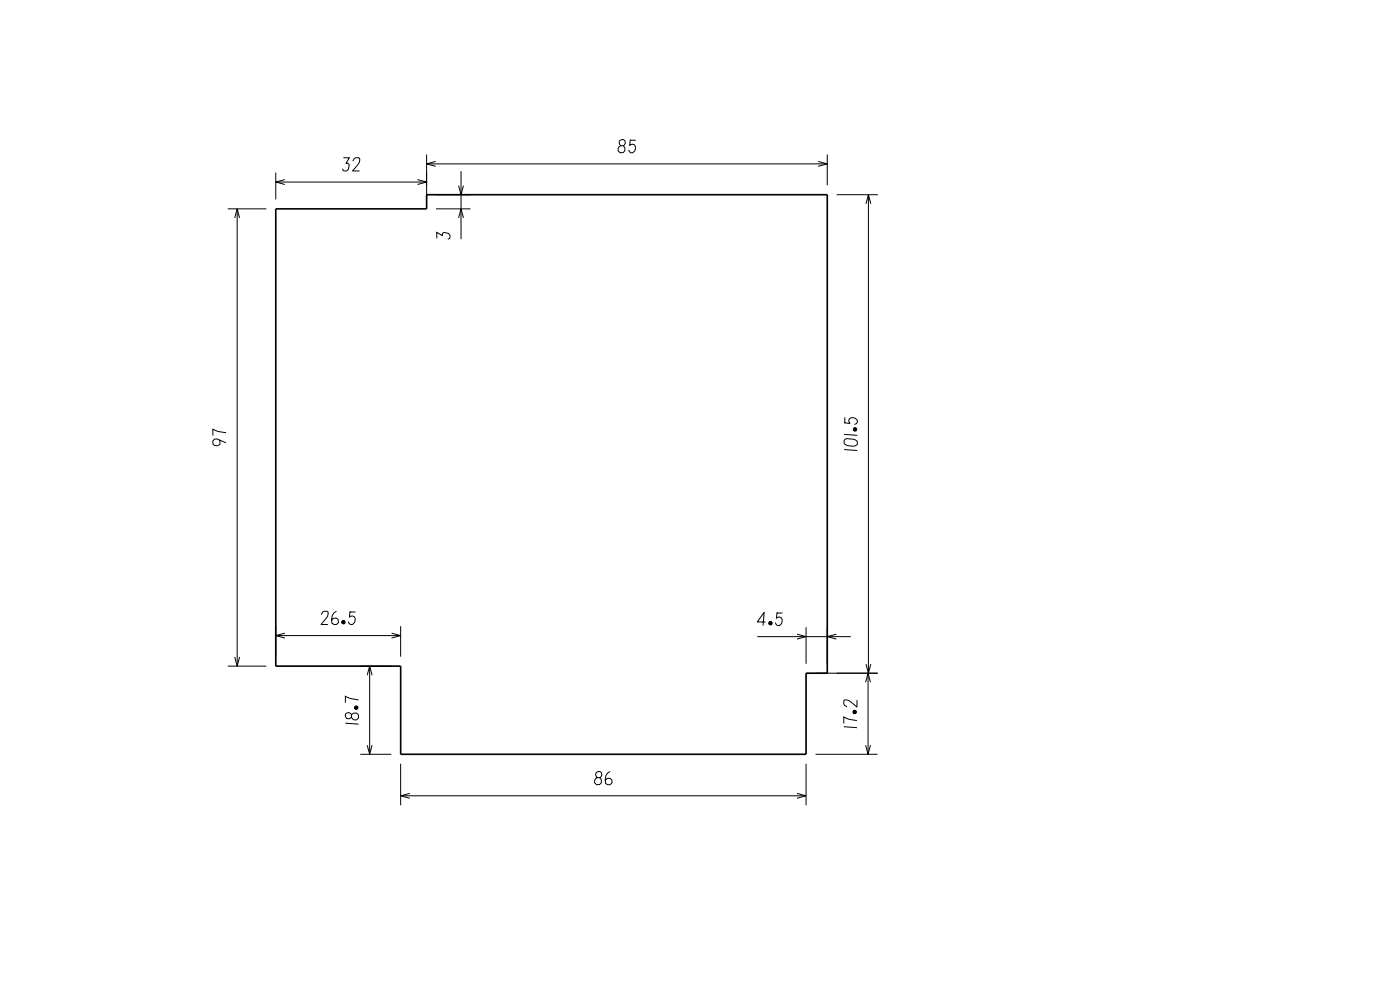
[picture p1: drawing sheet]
<svg xmlns="http://www.w3.org/2000/svg" width="297mm" height="210mm" viewBox="0 0 297 210" stroke-linecap="round" stroke-linejoin="round" font-family="sans-serif">
<g fill="none" stroke="#000" stroke-width=".21">
<path d="M58.5 36.6v5.7M58.5 38.6h32M60.4 38.1l-1.9 .5 1.9 .5M72.8 33.5h1.3l-.7 1.2 .3-.1 .4 .4-.2 1a.7 .7 0 0 1-1.2 0v-.2M74.8 34.2l.4-.6 .3-.1 .8 .1-.1 .9-1.4 1.8h1.5M88.6 38.1l1.9 .5-1.9 .5M90.5 32.8v9.5M90.5 34.8h85M92.4 34.2l-1.9 .6 1.9 .5M97.3 39.4l.5 1.9 .5-1.9M97.8 36.3v14.4M131.3 31.1l.4-.2h.5l.4 .5v.6l-.4 .4h-.7l-.4-.4v-.5z"/>
<path d="M131.7 30.9l-.4-.6 .1-.4 .5-.3h.4l.3 .3 .1 .4-.5 .6M133.7 29.6l-.1 1.3 .6-.3a.87 .87 0 0 1 .5 1.4l-.5 .4h-.4l-.3-.2-.1-.4M133.7 29.7h1.2M173.6 34.2l1.9 .6-1.9 .5M175.5 32.8v6.5M48.3 44.3h8.2M49.8 46.2l.5-1.9 .5 1.9M50.3 44.3v97M92.5 41.3h7.3M92.5 44.3h7.3M92.7 50.6v-1.3l1.2 .7-.1-.3 .4-.4 .9 .2a.7 .7 0 0 1 .1 1.2h-.2M97.3 46.2l.5-1.9 .5 1.9"/>
<path d="M177.5 41.3h8.7M183.7 43.2l.5-1.9 .5 1.9M184.2 41.3v101.5M46.5 93.3l.2 .9-.3 .3-.5 .1-.5-.2-.2-.3v-.6l.3-.3 .5-.1 2 .8M48 91.8l-1.8-.3-1-.5v1.4M179.1 95.4l2.8 .2M179.1 92.1l2.8 .3M179.1 89.7l1.2 .1-.2-.6a.87 .87 0 0 1 1.4-.5l.4 .5v.4l-.3 .3-.4 .1M179.2 88.5v1.2M179.2 93.2a2.63 2.63 0 0 1 2.7 .4v.6a2.14 2.14 0 0 1-2.6 .1l-.2-.3v-.5zM181.2 90.8v.6M181.4 90.7v.7"/>
<path d="M181.6 90.8v.6M49.8 139.4l.5 1.9 .5-1.9M58.5 132.8v6.5M58.5 134.8h26.5M60.4 134.3l-1.9 .5 1.9 .5M68.1 130.4l.4-.6 .3-.1 .8 .1-.1 .9-1.4 1.8h1.5M71.4 129.7a1.96 1.96 0 0 0-1 2.5l.5 .3h.5l.4-.4-.1-.7-.4-.3h-.5l-.4 .4M72.5 132h.7M72.6 132.2h.5M72.6 131.8h.5M74.3 129.7l-.2 1.2 .6-.2a.87 .87 0 0 1 .5 1.4l-.4 .4h-.4l-.4-.3-.1-.4M74.3 129.8h1.1"/>
<path d="M83.1 134.3l1.9 .5-1.9 .5M85 132.8v6.5M160.6 135h19.9M162.4 131.9h-1.8l1.5-2-.2 2.8M163.1 132.2h.7M163.2 132h.5M163.2 132.4h.5M164.8 129.9l-.1 1.3 .6-.3a.87 .87 0 0 1 .5 1.4l-.4 .4h-.5l-.3-.2-.1-.4M164.8 130h1.2M169.1 134.5l1.9 .5-1.9 .6M171 133v7.8M175.5 133v7.8"/>
<path d="M177.4 134.5l-1.9 .5 1.9 .6M48.3 141.3h8.2M73.3 153.4l2.8 .2M74.6 151.6l.4-.3h.6l.4 .3 .1 .7-.5 .4h-.5l-.5-.6zM74.6 151.6l-.6-.4-.5 .1-.2 .2v.5l.2 .4 .4 .1 .7-.4M75.4 149.8v.6M75.6 149.8v.7M75.8 149.8v.6M76.1 148.5l-1.7-.3-1.1-.5v1.4M76.4 141.3h6.6M77.9 143.2l.5-1.9 .5 1.9M77.9 158.1l.5 1.9 .5-1.9"/>
<path d="M78.4 141.3v18.7M173 142.8h13.2M179 154.1l2.8 .3M181.1 150.8v.5M181.3 150.7v.7M181.5 150.8v.5M181.8 152.9l-1.7-.3-1.1-.5v1.3M181.8 148.5v1.5l-1.8-1.4-.9-.1-.1 .8 .1 .3 .6 .3M183.6 144.7l.5-1.9 .6 1.9M183.6 158.1l.5 1.9 .6-1.9M183.7 140.9l.5 1.9 .5-1.9M184.1 142.8v17.2"/>
<path d="M76.4 160h6.6M85 162v8.8M85 168.8h86M86.9 168.3l-1.9 .5 1.9 .5M126.4 165.2l.3-.2h.5l.4 .4v.6l-.4 .4-.6 .1-.5-.5v-.5zM126.7 165l-.3-.7 .1-.4 .4-.2h.4l.3 .2 .1 .5-.5 .6M129.4 163.7a1.97 1.97 0 0 0-.9 2.5l.4 .3h.5l.5-.5-.1-.6-.4-.3h-.6l-.4 .4M169.1 168.3l1.9 .5-1.9 .5M171 162v8.8M173 160h13.2"/>
<circle cx="181.4" cy="91.1" r=".38"/>
<circle cx="72.9" cy="132" r=".38"/>
<circle cx="163.4" cy="132.2" r=".38"/>
<circle cx="75.6" cy="150.1" r=".38"/>
<circle cx="181.3" cy="151" r=".38"/>
</g>
<path d="M58.5 44.3h32v-3h85v101.5h-4.5v17.2h-86v-18.7h-26.5z" fill="none" stroke="#000" stroke-width=".35"/>
</svg>
